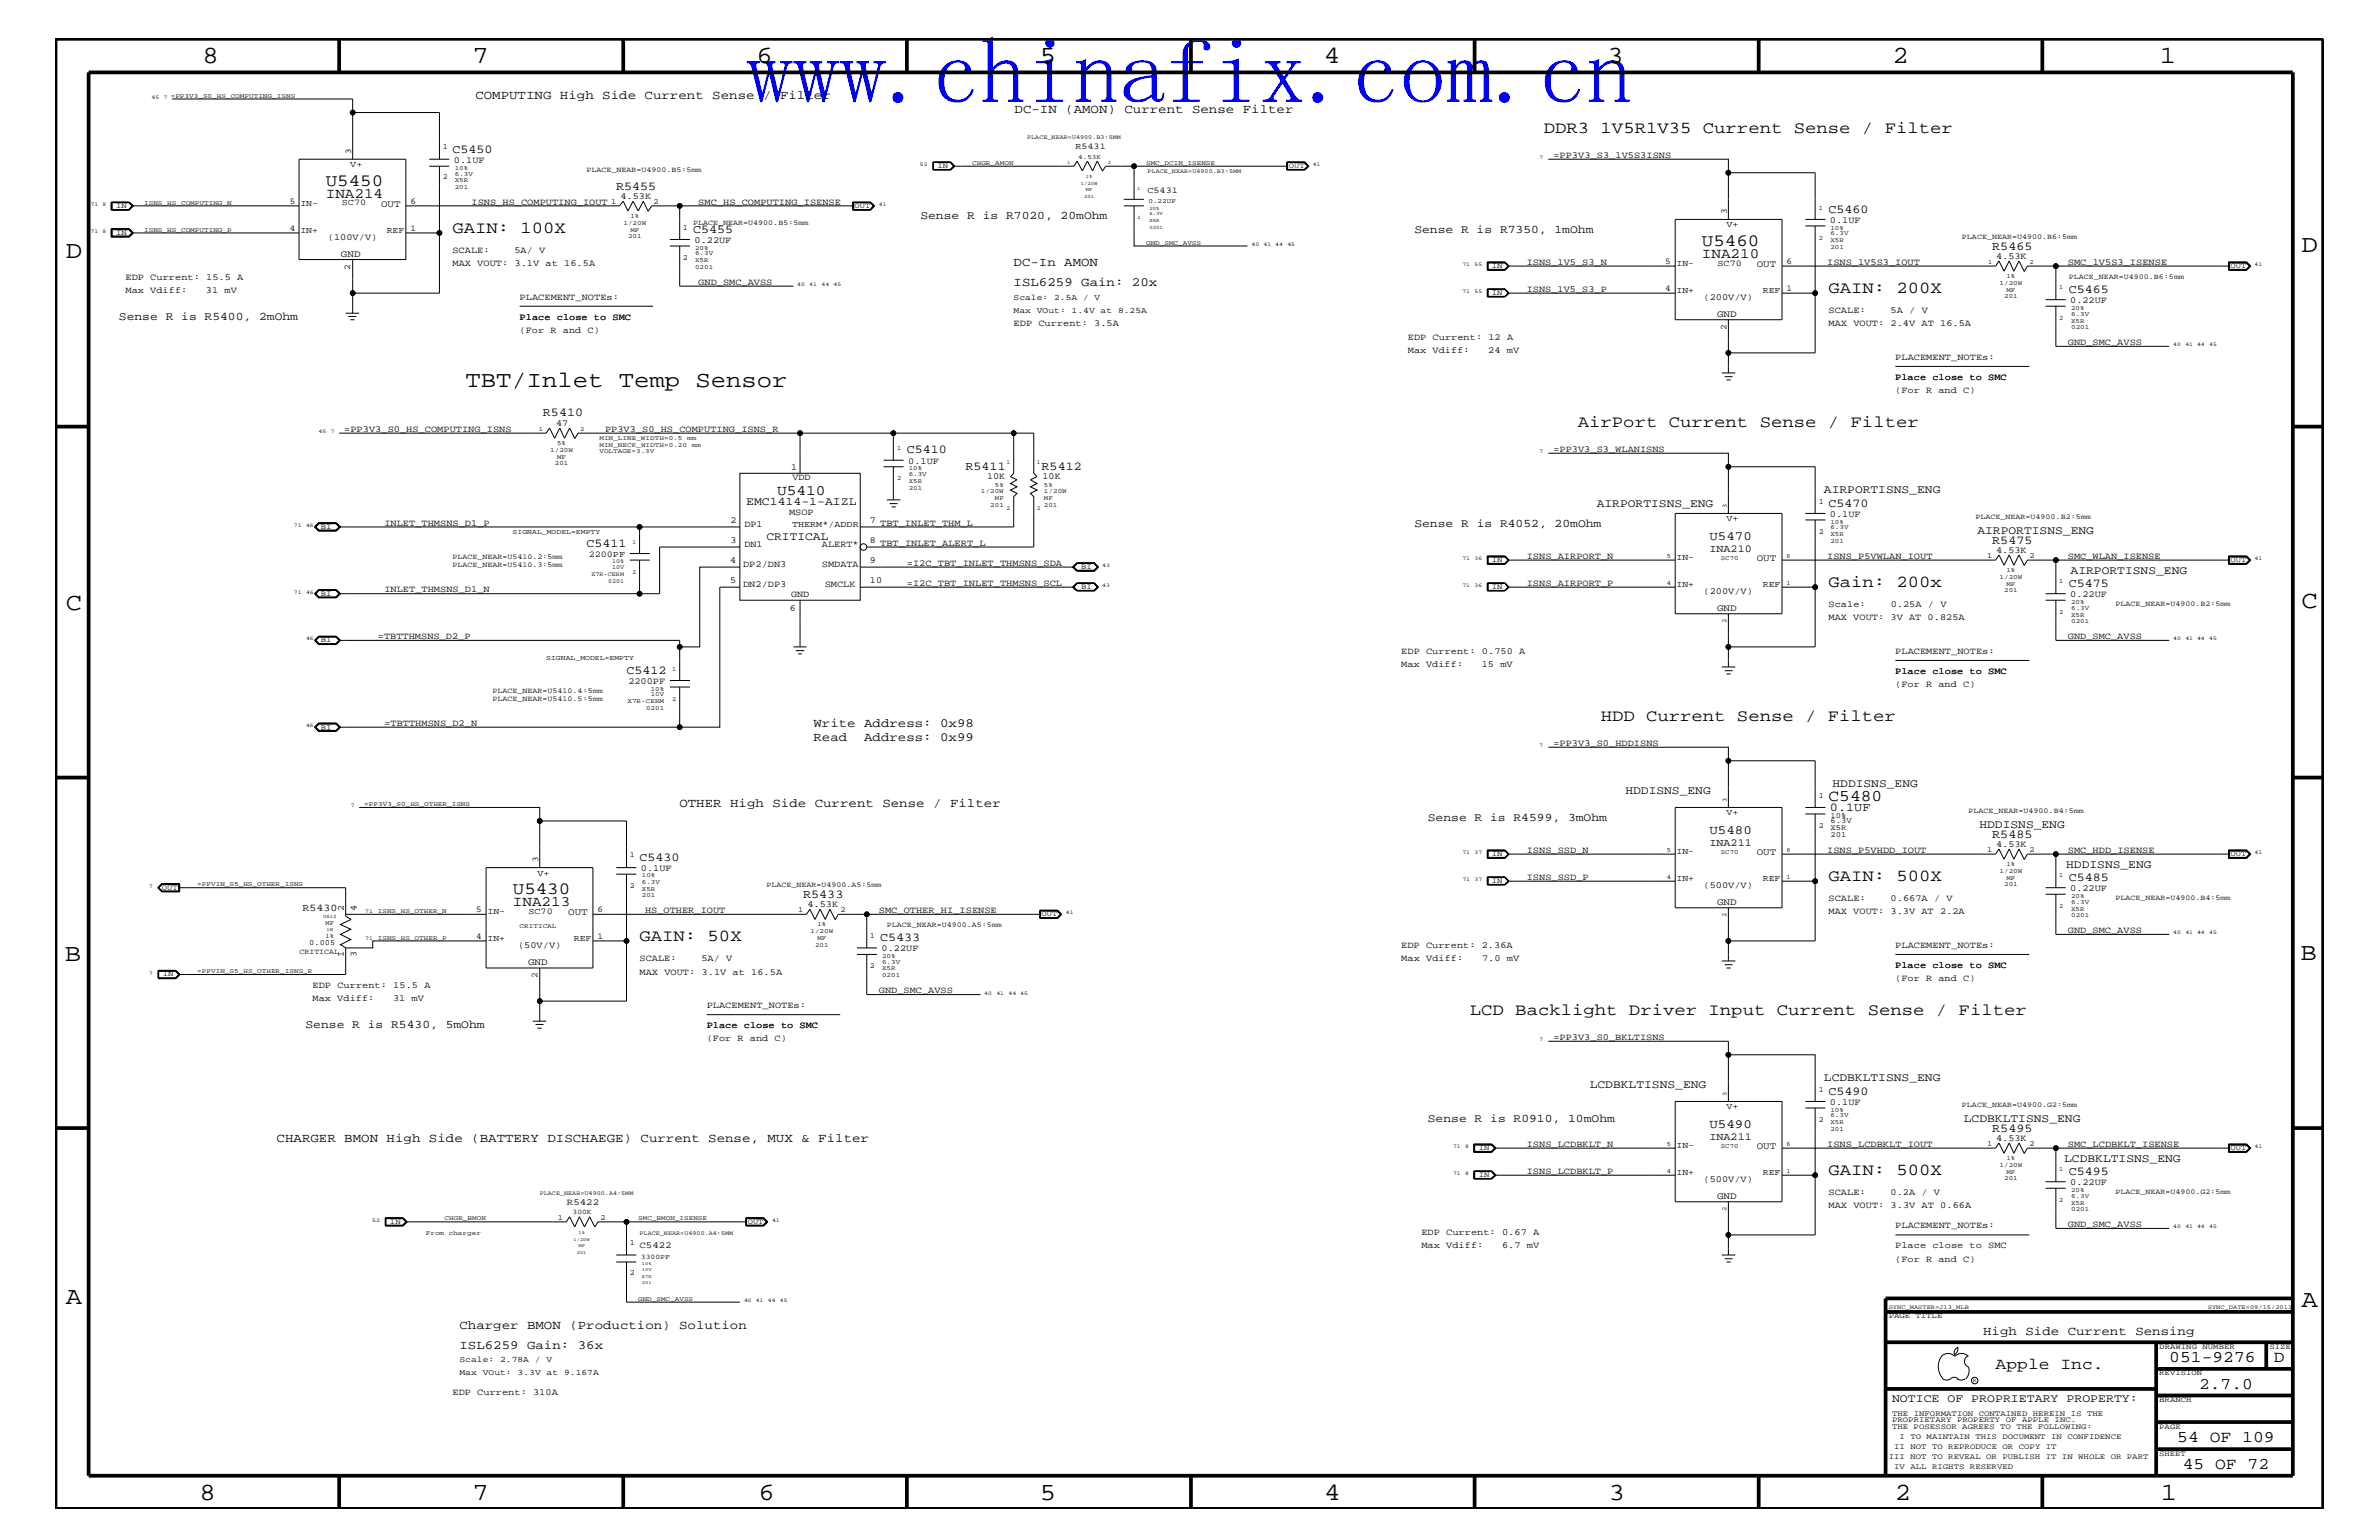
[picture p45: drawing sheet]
<svg xmlns="http://www.w3.org/2000/svg" width="432mm" height="279mm" viewBox="0 0 432 279" stroke-linecap="round" stroke-linejoin="round" font-family="sans-serif">
<defs><g id="words">
<text font-size="16.9" fill="#00f" x="135.5" y="18.7">www.chinafix.com.cn</text>
<g font-size="4.5">
<text x="36.7" y="11.5">8</text>
<text x="85.8" y="11.5">7</text>
<text x="137.3" y="11.5">6</text>
<text x="188.7" y="11.5">5</text>
<text x="240.3" y="11.5">4</text>
<text x="291.8" y="11.5">3</text>
<text x="343.5" y="11.5">2</text>
<text x="392" y="11.5">1</text>
<text x="11.9" y="46.8">D</text>
<text x="417.7" y="45.7">D</text>
<text x="11.9" y="110.6">C</text>
<text x="417.7" y="110.3">C</text>
<text x="11.8" y="174.3">B</text>
<text x="417.6" y="174.2">B</text>
<text x="11.9" y="236.7">A</text>
<text x="417.7" y="237.1">A</text>
<text x="36.2" y="272.1">8</text>
<text x="85.8" y="272.1">7</text>
<text x="137.7" y="272.1">6</text>
<text x="188.7" y="272.1">5</text>
<text x="240.4" y="272.1">4</text>
<text x="292" y="272.1">3</text>
<text x="343.9" y="272.1">2</text>
<text x="392.2" y="272.1">1</text>
</g>
<text font-size="4.1" x="84.5" y="70.1">TBT/Inlet Temp Sensor</text>
<g font-size="3.1">
<text x="59.1" y="33.7">U5450</text>
<text x="308.9" y="44.6">U5460</text>
<text x="93.1" y="162.2">U5430</text>
</g>
<g font-size="3">
<text x="280.2" y="24.1">DDR3 1V5R1V35 Current Sense / Filter</text>
<text x="82.1" y="42.3">GAIN: 100X</text>
<text x="331.9" y="53.2">GAIN: 200X</text>
<text x="286.4" y="77.4">AirPort Current Sense / Filter</text>
<text x="331.9" y="106.5">Gain: 200x</text>
<text x="290.5" y="130.8">HDD Current Sense / Filter</text>
<text x="331.9" y="145.3">C5480</text>
<text x="331.9" y="159.9">GAIN: 500X</text>
<text x="116.1" y="170.7">GAIN: 50X</text>
<text x="266.8" y="184.1">LCD Backlight Driver Input Current Sense / Filter</text>
<text x="331.9" y="213.2">GAIN: 500X</text>
<text x="362.2" y="248.4">Apple Inc.</text>
<text x="393.7" y="247.1">051-9276</text>
<text x="399.2" y="252">2.7.0</text>
<text x="412.7" y="247.1">D</text>
<text x="395.2" y="261.6">54 OF 109</text>
<text x="396.2" y="266.6">45 OF 72</text>
</g>
<g font-size="2.6">
<text x="59.1" y="35.8">INA214</text>
<text x="308.9" y="46.8">INA210</text>
<text x="141.1" y="89.8">U5410</text>
<text x="93.1" y="164.4">INA213</text>
</g>
<g font-size="2.3">
<text x="86.3" y="18">COMPUTING High Side Current Sense / Filter</text>
<text x="184.1" y="20.4">DC-IN (AMON) Current Sense Filter</text>
<text x="184" y="48.3">DC-In AMON</text>
<text x="184" y="51.9">ISL6259 Gain: 20x</text>
<text x="310.3" y="98">U5470</text>
<text x="147.7" y="131.9">Write Address: 0x98</text>
<text x="147.7" y="134.4">Read</text>
<text x="156.9" y="134.4">Address: 0x99</text>
<text x="123.3" y="146.5">OTHER High Side Current Sense / Filter</text>
<text x="310.3" y="151.3">U5480</text>
<text x="50.2" y="207.1">CHARGER BMON High Side (BATTERY DISCHAEGE) Current Sense, MUX &amp; Filter</text>
<text x="310.3" y="204.7">U5490</text>
<text x="83.4" y="244.7">ISL6259 Gain: 36x</text>
<text x="83.4" y="241.1">Charger BMON (Production) Solution</text>
<text x="360" y="242.3">High Side Current Sensing</text>
</g>
<g font-size="2.2">
<text x="82.1" y="27.7">C5450</text>
<text x="111.8" y="34.4">R5455</text>
<text x="331.9" y="38.6">C5460</text>
<text x="125.8" y="42.3">C5455</text>
<text x="361.6" y="45.3">R5465</text>
<text x="375.5" y="53.2">C5465</text>
<text x="98.6" y="75.6">R5410</text>
<text x="164.6" y="82.2">C5410</text>
<text x="175.3" y="85.2">R5411</text>
<text x="189.1" y="85.2">R5412</text>
<text x="331.9" y="92">C5470</text>
<text x="106.4" y="99.3">C5411</text>
<text x="361.6" y="98.7">R5475</text>
<text x="375.5" y="106.5">C5475</text>
<text x="113.7" y="122.3">C5412</text>
<text x="332.1" y="147.1">0.1UF</text>
<text x="361.6" y="152">R5485</text>
<text x="116.1" y="156.2">C5430</text>
<text x="375.5" y="159.9">C5485</text>
<text x="145.8" y="162.8">R5433</text>
<text x="159.8" y="170.7">C5433</text>
<text x="331.9" y="198.7">C5490</text>
<text x="361.6" y="205.3">R5495</text>
<text x="375.5" y="213.2">C5495</text>
</g>
<g font-size="2.1">
<text x="167" y="39.8">Sense R is R7020, 20mOhm</text>
<text x="256.7" y="42.3">Sense R is R7350, 1mOhm</text>
<text x="21.6" y="58">Sense R is R5400, 2mOhm</text>
<text x="331" y="89.5">AIRPORTISNS_ENG</text>
<text x="135.4" y="91.6">EMC1414-1-AIZL</text>
<text x="256.7" y="95.6">Sense R is R4052, 20mOhm</text>
<text x="289.8" y="92">AIRPORTISNS_ENG</text>
<text x="139.1" y="98">CRITICAL</text>
<text x="358.9" y="96.8">AIRPORTISNS_ENG</text>
<text x="375.8" y="104.1">AIRPORTISNS_ENG</text>
<text x="332.6" y="142.9">HDDISNS_ENG</text>
<text x="259.2" y="149">Sense R is R4599, 3mOhm</text>
<text x="295" y="144">HDDISNS_ENG</text>
<text x="359.3" y="150.1">HDDISNS_ENG</text>
<text x="375" y="157.4">HDDISNS_ENG</text>
<text x="55.5" y="186.5">Sense R is R5430, 5mOhm</text>
<text x="288.5" y="197.4">LCDBKLTISNS_ENG</text>
<text x="331" y="196.2">LCDBKLTISNS_ENG</text>
<text x="259.2" y="203.5">Sense R is R0910, 10mOhm</text>
<text x="356.4" y="203.5">LCDBKLTISNS_ENG</text>
<text x="374.6" y="210.8">LCDBKLTISNS_ENG</text>
<text x="343.4" y="254.4">NOTICE OF PROPRIETARY PROPERTY:</text>
</g>
<g font-size="1.9">
<text x="310.3" y="100.1">INA210</text>
<text x="310.3" y="153.4">INA211</text>
<text x="54.9" y="165.3">R5430</text>
<text x="310.3" y="206.8">INA211</text>
</g>
<g font-size="1.8">
<text x="69.2" y="37.5">OUT</text>
<text x="61.9" y="46.7">GND</text>
<text x="318.9" y="48.5">OUT</text>
<text x="311.7" y="57.5">GND</text>
<text x="318.9" y="101.8">OUT</text>
<text x="311.7" y="110.9">GND</text>
<text x="318.9" y="155.1">OUT</text>
<text x="103.1" y="166.1">OUT</text>
<text x="311.7" y="164.2">GND</text>
<text x="95.8" y="175.1">GND</text>
<text x="318.9" y="208.5">OUT</text>
<text x="311.7" y="217.5">GND</text>
</g>
<g font-size="1.7">
<text x="82.4" y="29.5">0.1UF</text>
<text x="281.9" y="28.6">=PP3V3_S3_1V5S3ISNS</text>
<text x="85.6" y="37.2">ISNS_HS_COMPUTING_IOUT</text>
<text x="112.6" y="36.1">4.53K</text>
<text x="126.7" y="37.2">SMC_HS_COMPUTING_ISENSE</text>
<text x="332.1" y="40.4">0.1UF</text>
<text x="59.5" y="43.5">(100V/V)</text>
<text x="82.1" y="45.9">SCALE:</text>
<text x="93.4" y="45.9">5A/ V</text>
<text x="126.1" y="44.1">0.22UF</text>
<text x="362.3" y="47">4.53K</text>
<text x="22.8" y="53.2">Max Vdiff:</text>
<text x="22.8" y="50.7">EDP Current: 15.5 A</text>
<text x="37.4" y="53.2">31 mV</text>
<text x="82.1" y="48.3">MAX VOUT: 3.1V at 16.5A</text>
<text x="126.7" y="51.7">GND_SMC_AVSS</text>
<text x="277.1" y="48">ISNS_1V5_S3_N</text>
<text x="277.1" y="52.9">ISNS_1V5_S3_P</text>
<text x="331.6" y="48">ISNS_1V5S3_IOUT</text>
<text x="375.3" y="48">SMC_1V5S3_ISENSE</text>
<text x="94.3" y="54.4">PLACEMENT_NOTEs:</text>
<text x="94.3" y="58">Place close to SMC</text>
<text x="184" y="59.2">EDP Current: 3.5A</text>
<text x="309.2" y="54.4">(200V/V)</text>
<text x="331.9" y="59.2">MAX VOUT: 2.4V AT 16.5A</text>
<text x="331.9" y="56.8">SCALE:</text>
<text x="343.2" y="56.8">5A / V</text>
<text x="375.8" y="55">0.22UF</text>
<text x="94.3" y="60.4">(For R and C)</text>
<text x="255.5" y="64">Max Vdiff:</text>
<text x="255.5" y="61.7">EDP Current: 12 A</text>
<text x="270.1" y="64">24 mV</text>
<text x="344" y="65.3">PLACEMENT_NOTEs:</text>
<text x="375.3" y="62.6">GND_SMC_AVSS</text>
<text x="344" y="71.3">(For R and C)</text>
<text x="344" y="68.9">Place close to SMC</text>
<text x="100.9" y="77.3">47</text>
<text x="62.5" y="78.3">=PP3V3_S0_HS_COMPUTING_ISNS</text>
<text x="109.8" y="78.3">PP3V3_S0_HS_COMPUTING_ISNS_R</text>
<text x="281.9" y="82">=PP3V3_S3_WLANISNS</text>
<text x="143.6" y="85.3">1</text>
<text x="143.8" y="87.1">VDD</text>
<text x="164.8" y="84.1">0.1UF</text>
<text x="179.2" y="87">10K</text>
<text x="189.2" y="87">10K</text>
<text x="69.8" y="95.4">INLET_THMSNS_D1_P</text>
<text x="132.6" y="94.9">2</text>
<text x="135.1" y="95.6">DP1</text>
<text x="143.2" y="93.4">MSOP</text>
<text x="157.9" y="94.9">7</text>
<text x="159.8" y="95.4">TBT_INLET_THM_L</text>
<text x="332.1" y="93.8">0.1UF</text>
<text x="132.6" y="98.5">3</text>
<text x="135.1" y="99.3">DN1</text>
<text x="149.2" y="99.3">ALERT*</text>
<text x="157.9" y="98.5">8</text>
<text x="159.8" y="99">TBT_INLET_ALERT_L</text>
<text x="277.1" y="101.4">ISNS_AIRPORT_N</text>
<text x="331.6" y="101.4">ISNS_P5VWLAN_IOUT</text>
<text x="362.3" y="100.4">4.53K</text>
<text x="375.3" y="101.4">SMC_WLAN_ISENSE</text>
<text x="69.8" y="107.5">INLET_THMSNS_D1_N</text>
<text x="132.5" y="105.8">5</text>
<text x="132.5" y="102.1">4</text>
<text x="134.9" y="102.9">DP2/DN3</text>
<text x="134.9" y="106.5">DN2/DP3</text>
<text x="149.2" y="102.9">SMDATA</text>
<text x="149.7" y="106.5">SMCLK</text>
<text x="157.9" y="105.8">10</text>
<text x="157.9" y="102.1">9</text>
<text x="164.6" y="102.6">=I2C_TBT_INLET_THMSNS_SDA</text>
<text x="164.6" y="106.3">=I2C_TBT_INLET_THMSNS_SCL</text>
<text x="277.1" y="106.3">ISNS_AIRPORT_P</text>
<text x="309.2" y="107.7">(200V/V)</text>
<text x="143.3" y="110.8">6</text>
<text x="143.6" y="108.3">GND</text>
<text x="331.9" y="112.6">MAX VOUT: 3V AT 0.825A</text>
<text x="331.9" y="110.2">Scale:</text>
<text x="343.2" y="110.2">0.25A / V</text>
<text x="375.8" y="108.3">0.22UF</text>
<text x="68.6" y="115.9">=TBTTHMSNS_D2_P</text>
<text x="254.3" y="118.6">EDP Current: 0.750 A</text>
<text x="344" y="118.6">PLACEMENT_NOTEs:</text>
<text x="375.3" y="115.9">GND_SMC_AVSS</text>
<text x="114" y="124.1">2200PF</text>
<text x="254.3" y="121">Max Vdiff:</text>
<text x="269" y="121">15 mV</text>
<text x="344" y="124.7">(For R and C)</text>
<text x="344" y="122.3">Place close to SMC</text>
<text x="69.8" y="131.7">=TBTTHMSNS_D2_N</text>
<text x="281.9" y="135.3">=PP3V3_S0_HDDISNS</text>
<text x="277.1" y="154.7">ISNS_SSD_N</text>
<text x="331.6" y="154.7">ISNS_P5VHDD_IOUT</text>
<text x="362.3" y="153.7">4.53K</text>
<text x="375.3" y="154.7">SMC_HDD_ISENSE</text>
<text x="116.3" y="158">0.1UF</text>
<text x="277.1" y="159.6">ISNS_SSD_P</text>
<text x="309.2" y="161.1">(500V/V)</text>
<text x="375.8" y="161.7">0.22UF</text>
<text x="62.4" y="165.2" transform="rotate(-90 62.4 165.2)">2</text>
<text x="64.7" y="165.2" transform="rotate(-90 64.7 165.2)">4</text>
<text x="117.1" y="165.6">HS_OTHER_IOUT</text>
<text x="146.6" y="164.5">4.53K</text>
<text x="159.5" y="165.6">SMC_OTHER_HI_ISENSE</text>
<text x="331.9" y="165.9">MAX VOUT: 3.3V AT 2.2A</text>
<text x="331.9" y="163.5">SCALE:</text>
<text x="343.2" y="163.5">0.667A / V</text>
<text x="62.4" y="173.7" transform="rotate(-90 62.4 173.7)">1</text>
<text x="64.7" y="173.7" transform="rotate(-90 64.7 173.7)">3</text>
<text x="94" y="172">(50V/V)</text>
<text x="160" y="172.6">0.22UF</text>
<text x="254.3" y="172">EDP Current: 2.36A</text>
<text x="344" y="172">PLACEMENT_NOTEs:</text>
<text x="375.3" y="169.3">GND_SMC_AVSS</text>
<text x="56.7" y="179.3">EDP Current: 15.5 A</text>
<text x="116.1" y="174.4">SCALE:</text>
<text x="116.1" y="176.8">MAX VOUT: 3.1V at 16.5A</text>
<text x="127.3" y="174.4">5A/ V</text>
<text x="254.3" y="174.4">Max Vdiff:</text>
<text x="269" y="174.4">7.0 mV</text>
<text x="344" y="178">(For R and C)</text>
<text x="344" y="175.6">Place close to SMC</text>
<text x="56.7" y="181.6">Max Vdiff:</text>
<text x="71.3" y="181.6">31 mV</text>
<text x="128.3" y="182.9">PLACEMENT_NOTEs:</text>
<text x="159.5" y="180.2">GND_SMC_AVSS</text>
<text x="128.3" y="188.9">(For R and C)</text>
<text x="128.3" y="186.5">Place close to SMC</text>
<text x="281.9" y="188.7">=PP3V3_S0_BKLTISNS</text>
<text x="332.1" y="200.4">0.1UF</text>
<text x="277.1" y="208.1">ISNS_LCDBKLT_N</text>
<text x="331.6" y="208.1">ISNS_LCDBKLT_IOUT</text>
<text x="362.3" y="207">4.53K</text>
<text x="375.3" y="208.1">SMC_LCDBKLT_ISENSE</text>
<text x="277.1" y="213">ISNS_LCDBKLT_P</text>
<text x="309.2" y="214.4">(500V/V)</text>
<text x="375.8" y="215">0.22UF</text>
<text x="102.9" y="218.6">R5422</text>
<text x="331.9" y="216.9">SCALE:</text>
<text x="331.9" y="219.2">MAX VOUT: 3.3V AT 0.66A</text>
<text x="343.1" y="216.9">0.2A / V</text>
<text x="116.1" y="226.5">C5422</text>
<text x="258" y="226.5">Max Vdiff:</text>
<text x="258" y="224.1">EDP Current: 0.67 A</text>
<text x="272.6" y="226.5">6.7 mV</text>
<text x="344" y="222.9">PLACEMENT_NOTEs:</text>
<text x="344" y="226.5">Place close to SMC</text>
<text x="375.3" y="222.6">GND_SMC_AVSS</text>
<text x="344" y="229">(For R and C)</text>
<text x="82.1" y="253.2">EDP Current: 310A</text>
</g>
<g font-size="1.6">
<text x="63.8" y="28" transform="rotate(-90 63.8 28)">3</text>
<text x="195.2" y="27.1">R5431</text>
<text x="63.6" y="30.3">V+</text>
<text x="208.3" y="35">C5431</text>
<text x="52.6" y="37">5</text>
<text x="52.6" y="41.9">4</text>
<text x="54.5" y="37.4">IN-</text>
<text x="62.1" y="37.3">SC70</text>
<text x="74.5" y="36.9">6</text>
<text x="74.5" y="41.9">1</text>
<text x="313.4" y="41.3">V+</text>
<text x="313.4" y="38.9" transform="rotate(-90 313.4 38.9)">3</text>
<text x="54.5" y="42.3">IN+</text>
<text x="70.2" y="42.3">REF</text>
<text x="302.3" y="47.9">5</text>
<text x="324.3" y="47.9">6</text>
<text x="63.6" y="49" transform="rotate(-90 63.6 49)">2</text>
<text x="302.3" y="52.8">4</text>
<text x="304.3" y="53.2">IN+</text>
<text x="304.3" y="48.3">IN-</text>
<text x="311.7" y="48.2">SC70</text>
<text x="320" y="53.2">REF</text>
<text x="324.3" y="52.8">1</text>
<text x="313.4" y="59.9" transform="rotate(-90 313.4 59.9)">2</text>
<text x="143.8" y="95.6">THERM*/ADDR</text>
<text x="313.4" y="94.6">V+</text>
<text x="106.8" y="101">2200PF</text>
<text x="304.3" y="101.6">IN-</text>
<text x="304.3" y="106.5">IN+</text>
<text x="320" y="106.5">REF</text>
<text x="313.4" y="147.9">V+</text>
<text x="304.3" y="155">IN-</text>
<text x="97.5" y="158.9">V+</text>
<text x="97.7" y="156.4" transform="rotate(-90 97.7 156.4)">3</text>
<text x="304.3" y="159.9">IN+</text>
<text x="320" y="159.9">REF</text>
<text x="86.4" y="165.6">5</text>
<text x="88.5" y="165.9">IN-</text>
<text x="95.9" y="165.8">SC70</text>
<text x="108.5" y="165.4">6</text>
<text x="86.4" y="170.4">4</text>
<text x="88.5" y="170.7">IN+</text>
<text x="104.1" y="170.7">REF</text>
<text x="108.5" y="170.4">1</text>
<text x="97.5" y="177.5" transform="rotate(-90 97.5 177.5)">2</text>
<text x="313.4" y="201.3">V+</text>
<text x="304.3" y="208.3">IN-</text>
<text x="304.3" y="213.2">IN+</text>
<text x="320" y="213.2">REF</text>
</g>
<g font-size="1.5">
<text x="184" y="54.4">Scale: 2.5A / V</text>
<text x="184" y="56.8">Max VOut: 1.4V at 8.25A</text>
<text x="83.4" y="247.1">Scale: 2.78A / V</text>
<text x="83.4" y="249.5">Max VOut: 3.3V at 9.167A</text>
</g>
<g font-size="1.4">
<text x="80.3" y="27.1">1</text>
<text x="80.3" y="32.5">2</text>
<text x="106.4" y="31.2">PLACE_NEAR=U4900.B5:5mm</text>
<text x="170.2" y="30.5">IN</text>
<text x="233.9" y="30.5">OUT</text>
<text x="21.1" y="37.8">IN</text>
<text x="110.9" y="37">1</text>
<text x="118.6" y="37">2</text>
<text x="124" y="41.7">1</text>
<text x="125.8" y="40.8">PLACE_NEAR=U4900.B5:5mm</text>
<text x="155.1" y="37.8">OUT</text>
<text x="21.1" y="42.6">IN</text>
<text x="124" y="47.1">2</text>
<text x="356.1" y="43.3">PLACE_NEAR=U4900.B6:5mm</text>
<text x="270.8" y="48.7">IN</text>
<text x="270.8" y="53.5">IN</text>
<text x="375.5" y="50.6">PLACE_NEAR=U4900.B6:5mm</text>
<text x="404.9" y="48.7">OUT</text>
<text x="58.3" y="96">BI</text>
<text x="330.1" y="91.4">1</text>
<text x="358.6" y="94.2">PLACE_NEAR=U4900.B2:5mm</text>
<text x="82.1" y="101.5">PLACE_NEAR=U5410.2:5mm</text>
<text x="330.1" y="96.8">2</text>
<text x="360.7" y="101.3">1</text>
<text x="368.4" y="101.3">2</text>
<text x="82.1" y="102.9">PLACE_NEAR=U5410.3:5mm</text>
<text x="196.3" y="103.2">BI</text>
<text x="196.3" y="106.9">BI</text>
<text x="270.8" y="102.1">IN</text>
<text x="270.8" y="106.9">IN</text>
<text x="404.9" y="102.1">OUT</text>
<text x="58.3" y="108.1">BI</text>
<text x="384" y="109.9">PLACE_NEAR=U4900.B2:5mm</text>
<text x="58.3" y="116.5">BI</text>
<text x="89.4" y="125.7">PLACE_NEAR=U5410.4:5mm</text>
<text x="89.4" y="127.1">PLACE_NEAR=U5410.5:5mm</text>
<text x="58.3" y="132.4">BI</text>
<text x="330.1" y="144.7">1</text>
<text x="332.2" y="148.4">10%</text>
<text x="332.2" y="149.4">6.3V</text>
<text x="357.3" y="147.5">PLACE_NEAR=U4900.B4:5mm</text>
<text x="114.3" y="155.6">1</text>
<text x="270.8" y="155.4">IN</text>
<text x="330.1" y="150.1">2</text>
<text x="332.2" y="150.7">X5R</text>
<text x="332.2" y="151.8">201</text>
<text x="360.7" y="154.6">1</text>
<text x="368.4" y="154.6">2</text>
<text x="404.9" y="155.4">OUT</text>
<text x="29.4" y="161.4">OUT</text>
<text x="114.3" y="161.1">2</text>
<text x="139.1" y="160.9">PLACE_NEAR=U4900.A5:5mm</text>
<text x="270.8" y="160.2">IN</text>
<text x="144.9" y="165.6">1</text>
<text x="152.6" y="165.6">2</text>
<text x="189.1" y="166.2">OUT</text>
<text x="384" y="163.3">PLACE_NEAR=U4900.B4:5mm</text>
<text x="54.4" y="173.2">CRITICAL</text>
<text x="56.1" y="171.4">0.005</text>
<text x="157.9" y="170.1">1</text>
<text x="161" y="168.2">PLACE_NEAR=U4900.A5:5mm</text>
<text x="29.5" y="177.2">IN</text>
<text x="157.9" y="175.6">2</text>
<text x="330.1" y="198.1">1</text>
<text x="330.1" y="203.5">2</text>
<text x="356.1" y="200.9">PLACE_NEAR=U4900.G2:5mm</text>
<text x="268.4" y="208.7">IN</text>
<text x="360.7" y="208">1</text>
<text x="368.4" y="208">2</text>
<text x="404.9" y="208.7">OUT</text>
<text x="268.4" y="213.6">IN</text>
<text x="101.3" y="221.3">1</text>
<text x="109" y="221.3">2</text>
<text x="384" y="216.6">PLACE_NEAR=U4900.G2:5mm</text>
<text x="70.8" y="222">IN</text>
<text x="114.3" y="225.9">1</text>
<text x="135.7" y="222">OUT</text>
<text x="114.3" y="231.3">2</text>
<text x="342.8" y="239.2">PAGE TITLE</text>
<text x="391.9" y="244.7">DRAWING NUMBER</text>
<text x="411.9" y="244.7">SIZE</text>
<text x="391.9" y="249.5">REVISION</text>
<text x="343.4" y="256.8">THE INFORMATION CONTAINED HEREIN IS THE</text>
<text x="391.9" y="254.4">BRANCH</text>
<text x="343.4" y="258">PROPRIETARY PROPERTY OF APPLE INC.</text>
<text x="343.4" y="259.3">THE POSESSOR AGREES TO THE FOLLOWING:</text>
<text x="343.8" y="262.9">II NOT TO REPRODUCE OR COPY IT</text>
<text x="344.8" y="261.1">I TO MAINTAIN THIS DOCUMENT IN CONFIDENCE</text>
<text x="391.9" y="259.3">PAGE</text>
<text x="342.8" y="264.7">III NOT TO REVEAL OR PUBLISH IT IN WHOLE OR PART</text>
<text x="343.8" y="266.6">IV ALL RIGHTS RESERVED</text>
<text x="391.9" y="264.1">SHEET</text>
</g>
<g font-size="1.3">
<text x="93" y="96.8">SIGNAL_MODEL=EMPTY</text>
<text x="99.1" y="119.8">SIGNAL_MODEL=EMPTY</text>
<text x="103.9" y="220.3">300K</text>
<text x="116.3" y="228.4">3300PF</text>
</g>
<g font-size="1.2">
<text x="31" y="17.7">=PP3V3_S0_HS_COMPUTING_ISNS</text>
<text x="176.4" y="29.9">CHGR_AMON</text>
<text x="195.7" y="28.8">4.53K</text>
<text x="208" y="29.9">SMC_DCIN_ISENSE</text>
<text x="82.5" y="31.9">6.3V</text>
<text x="82.5" y="33">X5R</text>
<text x="82.5" y="34.2">201</text>
<text x="82.5" y="30.8">10%</text>
<text x="26.2" y="37.2">ISNS_HS_COMPUTING_N</text>
<text x="113.2" y="40.8">1/20W</text>
<text x="114.4" y="39.6">1%</text>
<text x="208.4" y="36.8">0.22UF</text>
<text x="330.1" y="38">1</text>
<text x="332.2" y="41.7">10%</text>
<text x="26.2" y="42">ISNS_HS_COMPUTING_P</text>
<text x="114" y="43.2">201</text>
<text x="114.4" y="42">MF</text>
<text x="126.2" y="46.3">6.3V</text>
<text x="126.2" y="45.3">20%</text>
<text x="126.2" y="47.6">X5R</text>
<text x="208" y="44.4">GND_SMC_AVSS</text>
<text x="330.1" y="43.5">2</text>
<text x="332.2" y="42.7">6.3V</text>
<text x="332.2" y="45.2">201</text>
<text x="332.2" y="44">X5R</text>
<text x="360.8" y="47.9">1</text>
<text x="368.4" y="47.9">2</text>
<text x="126.2" y="48.8">0201</text>
<text x="362.9" y="51.7">1/20W</text>
<text x="364.2" y="50.5">1%</text>
<text x="364.2" y="52.9">MF</text>
<text x="373.7" y="52.5">1</text>
<text x="363.8" y="54.1">201</text>
<text x="373.7" y="58">2</text>
<text x="375.9" y="58.5">X5R</text>
<text x="375.9" y="56.2">20%</text>
<text x="375.9" y="57.3">6.3V</text>
<text x="375.9" y="59.7">0201</text>
<text x="97.8" y="78.3">1</text>
<text x="99.9" y="82">1/20W</text>
<text x="101.1" y="83.3">MF</text>
<text x="101.1" y="80.8">5%</text>
<text x="105.3" y="78.3">2</text>
<text x="108.8" y="82.2">VOLTAGE=3.3V</text>
<text x="108.8" y="81.1">MIN_NECK_WIDTH=0.20</text>
<text x="108.8" y="79.9">MIN_LINE_WIDTH=0.5</text>
<text x="124.7" y="79.9">mm</text>
<text x="125.6" y="81.1">mm</text>
<text x="162.8" y="81.6">1</text>
<text x="100.7" y="84.4">201</text>
<text x="162.8" y="87.1">2</text>
<text x="164.9" y="85.3">10%</text>
<text x="164.9" y="86.4">6.3V</text>
<text x="164.9" y="88.8">201</text>
<text x="164.9" y="87.6">X5R</text>
<text x="178.1" y="89.5">1/20W</text>
<text x="180.6" y="88.3">5%</text>
<text x="189.5" y="88.3">5%</text>
<text x="189.5" y="89.5">1/20W</text>
<text x="179.7" y="92">201</text>
<text x="180.6" y="90.7">MF</text>
<text x="189.5" y="92">201</text>
<text x="189.5" y="90.7">MF</text>
<text x="313.4" y="92.2" transform="rotate(-90 313.4 92.2)">3</text>
<text x="332.2" y="95">10%</text>
<text x="302.5" y="101.3">5</text>
<text x="312.3" y="101.5">SC70</text>
<text x="324.3" y="101.2">6</text>
<text x="332.2" y="97.3">X5R</text>
<text x="332.2" y="98.5">201</text>
<text x="332.2" y="96">6.3V</text>
<text x="302.5" y="106.1">4</text>
<text x="324.3" y="106.1">1</text>
<text x="362.9" y="105">1/20W</text>
<text x="363.8" y="107.5">201</text>
<text x="364.2" y="103.8">1%</text>
<text x="364.2" y="106.3">MF</text>
<text x="373.7" y="105.9">1</text>
<text x="313.4" y="113" transform="rotate(-90 313.4 113)">2</text>
<text x="373.7" y="111.4">2</text>
<text x="375.9" y="111.9">X5R</text>
<text x="375.9" y="109.5">20%</text>
<text x="375.9" y="110.6">6.3V</text>
<text x="375.9" y="113.1">0201</text>
<text x="118.1" y="125.3">10%</text>
<text x="122" y="121.7">1</text>
<text x="113.9" y="127.6">X7R-CERM</text>
<text x="117.3" y="128.8">0201</text>
<text x="118.1" y="126.4">10V</text>
<text x="122" y="127.1">2</text>
<text x="66.1" y="146.2">=PP3V3_S0_HS_OTHER_ISNS</text>
<text x="313.4" y="145.6" transform="rotate(-90 313.4 145.6)">3</text>
<text x="302.5" y="154.6">5</text>
<text x="312.3" y="154.9">SC70</text>
<text x="324.3" y="154.5">6</text>
<text x="35.8" y="160.8">=PPVIN_S5_HS_OTHER_ISNS</text>
<text x="116.5" y="159.2">10%</text>
<text x="116.5" y="160.3">6.3V</text>
<text x="116.5" y="161.6">X5R</text>
<text x="302.5" y="159.5">4</text>
<text x="324.3" y="159.5">1</text>
<text x="362.9" y="158.4">1/20W</text>
<text x="363.8" y="160.8">201</text>
<text x="364.2" y="157.2">1%</text>
<text x="364.2" y="159.6">MF</text>
<text x="373.7" y="159.2">1</text>
<text x="59.1" y="167.8">MF</text>
<text x="68.6" y="165.6">ISNS_HS_OTHER_N</text>
<text x="116.5" y="162.8">201</text>
<text x="313.4" y="166.3" transform="rotate(-90 313.4 166.3)">2</text>
<text x="373.7" y="164.7">2</text>
<text x="375.9" y="163.9">6.3V</text>
<text x="375.9" y="162.8">20%</text>
<text x="375.9" y="165.2">X5R</text>
<text x="375.9" y="166.4">0201</text>
<text x="59.1" y="170.1">1%</text>
<text x="68.6" y="170.5">ISNS_HS_OTHER_P</text>
<text x="94.3" y="168.3">CRITICAL</text>
<text x="147.1" y="169.3">1/20W</text>
<text x="148" y="171.7">201</text>
<text x="148.4" y="168.1">1%</text>
<text x="148.4" y="170.5">MF</text>
<text x="160.1" y="173.8">20%</text>
<text x="35.8" y="176.6">=PPVIN_S5_HS_OTHER_ISNS_R</text>
<text x="160.1" y="177.3">0201</text>
<text x="160.1" y="176.1">X5R</text>
<text x="160.1" y="174.9">6.3V</text>
<text x="313.4" y="198.9" transform="rotate(-90 313.4 198.9)">3</text>
<text x="332.2" y="202.7">6.3V</text>
<text x="332.2" y="204">X5R</text>
<text x="332.2" y="201.7">10%</text>
<text x="302.5" y="208">5</text>
<text x="312.3" y="208.2">SC70</text>
<text x="324.3" y="207.9">6</text>
<text x="332.2" y="205.2">201</text>
<text x="302.5" y="212.8">4</text>
<text x="324.3" y="212.8">1</text>
<text x="362.9" y="211.7">1/20W</text>
<text x="363.8" y="214.2">201</text>
<text x="364.2" y="210.5">1%</text>
<text x="364.2" y="213">MF</text>
<text x="373.7" y="212.5">1</text>
<text x="80.7" y="221.4">CHGR_BMON</text>
<text x="115.8" y="221.4">SMC_BMON_ISENSE</text>
<text x="313.4" y="219.7" transform="rotate(-90 313.4 219.7)">2</text>
<text x="373.7" y="218">2</text>
<text x="375.9" y="217.3">6.3V</text>
<text x="375.9" y="216.2">20%</text>
<text x="375.9" y="218.6">X5R</text>
<text x="375.9" y="219.7">0201</text>
<text x="77.3" y="224.1">From</text>
<text x="81.5" y="224.1">charger</text>
<text x="115.8" y="236">GND_SMC_AVSS</text>
</g>
<g font-size="1.1">
<text x="186.4" y="25.3">PLACE_NEAR=U4900.B3:5MM</text>
<text x="208.3" y="31.4">PLACE_NEAR=U4900.B3:5MM</text>
<text x="182.7" y="84.1">1</text>
<text x="188.2" y="84.1">1</text>
<text x="182.7" y="92.6">2</text>
<text x="188.2" y="92.6">2</text>
<text x="114.8" y="98.7">1</text>
<text x="107.4" y="104.6">X7R-CERM</text>
<text x="110.4" y="105.8">0201</text>
<text x="111.1" y="102.2">10%</text>
<text x="111.1" y="103.3">10V</text>
<text x="114.8" y="104.1">2</text>
<text x="98" y="216.9">PLACE_NEAR=U4900.A4:5MM</text>
<text x="116.1" y="224.1">PLACE_NEAR=U4900.A4:5MM</text>
<text x="342.8" y="237.4">SYNC_MASTER=J13_MLB</text>
<text x="400.7" y="237.4">SYNC_DATE=09/15/2011</text>
</g>
<g font-size="1">
<text x="27.5" y="18">45</text>
<text x="29.7" y="18">7</text>
<text x="279.4" y="28.9">7</text>
<text x="167" y="30.2">52</text>
<text x="238.3" y="30.2">41</text>
<text x="16.4" y="37.4">71</text>
<text x="18.6" y="37.4">8</text>
<text x="159.5" y="37.4">41</text>
<text x="16.4" y="42.3">71</text>
<text x="18.6" y="42.3">8</text>
<text x="227.2" y="44.6">40</text>
<text x="229.4" y="44.6">41 44</text>
<text x="233.7" y="44.6">45</text>
<text x="144.7" y="51.9">40</text>
<text x="146.9" y="51.9">41</text>
<text x="149.1" y="51.9">44</text>
<text x="151.3" y="51.9">45</text>
<text x="265.4" y="48.3">71</text>
<text x="265.4" y="53.2">71</text>
<text x="267.6" y="48.3">55</text>
<text x="267.6" y="53.2">55</text>
<text x="409.2" y="48.3">41</text>
<text x="394.5" y="62.9">40</text>
<text x="396.7" y="62.9">41 44</text>
<text x="401" y="62.9">45</text>
<text x="57.8" y="78.6">45</text>
<text x="60" y="78.6">7</text>
<text x="279.4" y="82.2">7</text>
<text x="53.3" y="95.6">71</text>
<text x="55.5" y="95.6">46</text>
<text x="265.4" y="101.6">71</text>
<text x="267.6" y="101.6">36</text>
<text x="409.2" y="101.6">41</text>
<text x="53.3" y="107.7">71</text>
<text x="55.5" y="107.7">46</text>
<text x="200.1" y="102.9">43</text>
<text x="200.1" y="106.5">43</text>
<text x="265.4" y="106.5">71</text>
<text x="267.6" y="106.5">36</text>
<text x="55.5" y="116.2">46</text>
<text x="394.5" y="116.2">40</text>
<text x="396.7" y="116.2">41 44</text>
<text x="401" y="116.2">45</text>
<text x="55.5" y="131.9">46</text>
<text x="279.4" y="135.6">7</text>
<text x="63.7" y="146.5">7</text>
<text x="265.4" y="155">71</text>
<text x="267.6" y="155">37</text>
<text x="409.2" y="155">41</text>
<text x="27.1" y="161.1">7</text>
<text x="265.4" y="159.9">71</text>
<text x="267.6" y="159.9">37</text>
<text x="66.3" y="165.6">71</text>
<text x="193.5" y="165.9">41</text>
<text x="66.3" y="170.5">71</text>
<text x="394.5" y="169.5">40</text>
<text x="396.7" y="169.5">41 44</text>
<text x="401" y="169.5">45</text>
<text x="27.1" y="176.8">7</text>
<text x="178.6" y="180.5">40</text>
<text x="180.8" y="180.5">41</text>
<text x="183.1" y="180.5">44 45</text>
<text x="279.4" y="188.9">7</text>
<text x="263.7" y="208.3">71</text>
<text x="265.9" y="208.3">8</text>
<text x="409.2" y="208.3">41</text>
<text x="263.7" y="213.2">71</text>
<text x="265.9" y="213.2">8</text>
<text x="67.6" y="221.7">52</text>
<text x="140.1" y="221.7">41</text>
<text x="394.5" y="222.9">40</text>
<text x="396.7" y="222.9">41 44</text>
<text x="401" y="222.9">45</text>
<text x="135" y="236.2">40 41</text>
<text x="139.4" y="236.2">44</text>
<text x="141.6" y="236.2">45</text>
<text x="358.1" y="250.7">R</text>
</g>
<g font-size=".9">
<text x="193.7" y="29.7">1</text>
<text x="201.1" y="29.7">2</text>
<text x="196.2" y="33.6">1/20W</text>
<text x="196.8" y="35.9">201</text>
<text x="197.1" y="34.7">MF</text>
<text x="197.1" y="32.3">1%</text>
<text x="206.4" y="34.4">1</text>
<text x="206.4" y="39.8">2</text>
<text x="208.6" y="38">20%</text>
<text x="208.6" y="39.1">6.3V</text>
<text x="208.6" y="40.3">X5R</text>
<text x="208.6" y="41.5">0201</text>
<text x="58.6" y="166.5">0612</text>
<text x="59.3" y="168.9">1W</text>
</g>
<g font-size=".8">
<text x="104.1" y="225.1">1/20W</text>
<text x="104.7" y="227.5">201</text>
<text x="105" y="226.3">MF</text>
<text x="105" y="223.9">1%</text>
<text x="116.5" y="230.7">10V</text>
<text x="116.5" y="233">201</text>
<text x="116.5" y="229.6">10%</text>
<text x="116.5" y="231.8">X7R</text>
</g>
</g></defs>
<g fill="none" stroke="#000" stroke-width=".18">
<path d="M31.2 18h32.8v2.4M20.2 36.7v1.4M23.4 36.8h-3.1v1.2h3.1M23.4 36.8l.6 .6-.6 .6M23.4 36.8l.6 .6M23.5 36.7h-3.3v1.4h3.3M23.5 36.7l.7 .7-.7 .7M23.5 36.7l.6 .7-.6 .7M24 37.4l-.6 .6M24 37.4h30.3M54.3 28.9h19.4v18.2h-19.4zM64 28.9v-8.5h15.8v8.5"/>
<path d="M73.7 37.4h38.7l.7-.9 .9 1.8 .9-1.8 .9 1.8 1-1.8 .8 1.8M77.9 30.2h3.6M77.9 28.9h3.6M79.8 30.2v12.1h-6.1M123.4 37.4h-5.1l-.7 1M154.9 36.8h3.1l.6 .6-.6 .6h-3.1zM154.9 37.4h-31.5v6M154.9 36.8v1.2M157.9 36.8l.6 .6-.6 .6M158 36.7h-3.2v1.4h3.2M158 36.7l.8 .7-.8 .7M158 36.7l.7 .7-.7 .7"/>
<path d="M172.5 29.5h-3.1v1.2h3.1M172.5 29.5l.7 .7-.7 .5M172.5 29.5l.6 .7M172.6 29.4h-3.3v1.4h3.3M172.6 29.4l.7 .8-.7 .6M172.6 29.4l.6 .8-.6 .6M173.1 30.2h21.8l.6-1 .9 1.8 1-1.8 .9 1.8 .8-1.8 1 1.8M173.1 30.2l-.6 .5M204 37.4h3.6M204 36.2h3.6M205.8 37.4v7.2h20.6M205.8 30.2v6"/>
<path d="M233.6 29.4v1.4M233.7 30.2h-33l-.6 .9M236.7 29.5h-3v1.2h3M236.7 29.5l.7 .7-.7 .5M236.7 29.5l.6 .7-.6 .5M236.8 29.4h-3.3v1.4h3.3M236.8 29.4l.8 .8-.8 .6M236.8 29.4l.7 .8-.7 .6M281 28.9h32.7v10.9M304.1 39.8h19.3v18.2h-19.3zM313.7 31.3h15.8v8.5M327.7 39.8h3.6"/>
<path d="M20.2 41.5h3.3l.7 .8-.7 .7h-3.3zM20.2 41.5v1.4h3.3l.6-.6-.6-.8M20.3 41.6h3.1l.6 .7-.6 .6h-3.1zM20.3 41.7h3.1l.6 .6M24 42.3l-.6 .6M24 42.3h30.3M62.7 56.8h2.5M63.2 57.4h1.5M63.6 58h.8M64 47.1v9.7M79.8 42.3v10.9h-15.8M94.3 55.6h24.2"/>
<path d="M121.6 44.6h3.6M121.6 43.4h3.6M123.4 44.6v7.3h20.6M269.9 47.5h3.3l.7 .8-.7 .7h-3.3zM270 47.7h3.2M270 52.4v1.5M270 53.8h3.2M270 52.5h3.2M270.1 47.7v1.2h3.1l.5-.6M270.1 52.5v1.3M273.2 52.4h-3.3v1.5h3.3M273.2 47.7l.6 .6"/>
<path d="M273.2 47.7l.5 .6M273.2 52.4l.7 .8-.7 .7M273.2 52.4l.6 .8M273.2 52.5l.6 .7M273.2 52.5l.5 .7M273.7 48.3h30.4M273.7 53.2l-.5 .6M273.7 53.2h30.4M273.8 48.3l-.6 .7h-3.2M273.8 48.3l-.6-.7h-3.2v1.4M273.8 48.3l-.6 .7M273.8 53.2l-.6 .6"/>
<path d="M273.8 53.2l-.6 .7M323.4 48.3h38.8l.6-1 1 1.9 .9-1.9 .8 1.9 1-1.9 .9 1.9M327.7 41h3.6M329.5 41v12.2h-6.1M329.5 53.2v10.8h-15.8v-6M371.3 55.6h3.6M371.3 54.4h3.6M373.1 48.3v6.1M373.1 55.6v7.2h20.6M404.5 47.5h3.3l.7 .8-.7 .7h-3.3zM404.6 49v-1.4h3.1l.8 .7-.8 .7M404.6 47.7h3.1"/>
<path d="M404.6 47.7v1.2h3.1l.6-.6-.6-.6M404.6 48.3h-36.6l-.6 1M407.7 47.7l.7 .6-.7 .7h-3.1M61.6 78.6h37.6l.5-.9 1 1.8 .9-1.8 .9 1.8 .9-1.8 .9 1.8M145.2 78.6h-40.3l-.6 1M162.1 78.6h-16.9v7.3M162.1 78.6v4.9M162.1 78.6h21.9M312.5 67.7h2.5M313 68.3h1.5M313.4 68.9h.7M313.7 64v3.7"/>
<path d="M344 66.5h24.3M57.2 95.6l.7-.7h3.1l.6 .7-.6 .6h-3.1zM57.3 95.6l.6-.6h3.1l.6 .6-.6 .6h-3.1zM57.8 94.8h3.2l.7 .8-.7 .7h-3.2l-.6-.7zM57.8 94.8h3.2l.8 .8-.8 .8h-3.2l-.7-.8zM61.6 95.6h54.5v4.8M116.1 95.6h18.2M134.3 85.9h21.8v23h-21.8zM134.3 99.2h-14.6v8.5h-3.6M156.1 95.6h27.9v-5.5l.6-.6-1.2-.6 1.2-.6-1.2-.6 1.2-.6-1.2-.6 .6-.6v-7.3h3.6v7.3l.6 .6-1.2 .6 1.2 .6-1.2 .6 1.2 .6-1.2 .6 .6 .6v9.1h-30.3M160.4 84.7h3.6M160.4 83.5h3.6"/>
<path d="M161 90.7h2.4M161.5 91.4h1.4M161.8 92h.8M162.1 84.7v6M281 82.2h32.7v11M304.1 93.2h19.3v18.2h-19.3zM313.7 84.7h15.8v8.5M327.7 94.3h3.6M327.7 93.2h3.6M329.5 94.3v12.2h-6.1M57.8 107h3.2l.8 .7-.8 .8h-3.2l-.7-.8zM57.8 115.4h3.2l.8 .8-.8 .7h-3.2l-.7-.7z"/>
<path d="M57.9 107.1h3.1l.6 .6-.6 .6h-3.1l-.6-.6zM57.9 115.6h3.1l.6 .6-.6 .6h-3.1l-.6-.6zM61 107h-3.1l-.7 .7 .7 .7h3.1M61 107h-3.2l-.6 .7 .6 .7h3.2M61 107l.7 .7-.7 .7M61 107l.6 .7-.6 .7M61 115.5h-3.1l-.7 .7 .7 .7h3.1M61 115.5h-3.2l-.6 .7 .6 .7h3.2M61 115.5l.7 .7-.7 .7M61 115.5l.6 .7-.6 .7M61.6 116.2h61.8v1.2M114.3 101.6h3.6"/>
<path d="M114.3 100.4h3.6M116.1 101.6v6.1h-54.5M134.3 102.9h-7.3v14.5h-3.6v6.1M134.3 106.5h-3.7v25.4h-7.2v-7.3M144 117.4h2.4M144.5 118h1.5M144.9 118.6h.7M145.2 108.9v8.5M156.1 106.5h38.8M156.1 102.9h38.8M194.7 102.9l.7-.8h3.2l.8 .8-.8 .7h-3.2zM194.7 106.5l.7-.7h3.2l.8 .7-.8 .7h-3.2z"/>
<path d="M194.7 102.9l.8-.8h3.1l.7 .8-.7 .7h-3.1zM194.7 106.5l.8-.7h3.1l.7 .7-.7 .7h-3.1zM195.5 102.2h3.1l.5 .7-.5 .6h-3.1M195.5 102.2h3.1l.6 .7-.6 .6h-3.1M195.5 102.2l-.7 .7 .7 .6M195.5 102.2l-.6 .7 .6 .6M195.5 105.9h3.1l.5 .6-.5 .6h-3.1M195.5 105.9h3.1l.6 .6-.6 .6h-3.1M195.5 105.9l-.7 .6 .7 .6M195.5 105.9l-.6 .6 .6 .6M269.9 100.9h3.3l.7 .7-.7 .8h-3.3zM270 101h3.2"/>
<path d="M270 105.8v1.4M270 107.1h3.2M270 105.9h3.2M270.1 101v1.2h3.1l.5-.6M270.1 105.9v1.2M273.2 105.8h-3.3v1.4h3.3M273.2 101l.6 .6M273.2 101l.5 .6M273.2 105.8l.7 .7-.7 .7M273.2 105.8l.6 .7M273.2 105.9l.6 .6M273.2 105.9l.5 .6"/>
<path d="M273.7 101.6h30.4M273.7 106.5h30.4M273.7 106.5l-.5 .6M273.8 101.6l-.6 .7h-3.2M273.8 101.6l-.6-.7h-3.2v1.5M273.8 101.6l-.6 .8M273.8 106.5l-.6 .6M273.8 106.5l-.6 .7M313.7 117.4v3.6M323.4 101.6h38.8l.6-.9 1 1.8 .9-1.8 .8 1.8 1-1.8 .9 1.8M329.5 106.5v10.9h-15.8v-6M344 119.8h24.3"/>
<path d="M371.3 108.9h3.6M371.3 107.7h3.6M373.1 101.6v6.1M373.1 108.9v7.3h20.6M404.5 100.9h3.3l.7 .7-.7 .8h-3.3zM404.6 102.4v-1.5h3.1l.8 .7-.8 .8M404.6 101h3.1M404.6 101v1.2h3.1l.6-.6-.6-.6M404.6 101.6h-36.6l-.6 1M407.7 101l.7 .6-.7 .7h-3.1M57.2 131.9l.7-.6h3.1l.6 .6-.6 .7h-3.1zM57.3 131.9l.6-.6h3.1l.6 .6-.6 .6h-3.1z"/>
<path d="M57.8 131.3h3.2l.7 .6-.7 .8h-3.2l-.6-.8zM57.8 131.2h3.2l.8 .7-.8 .8h-3.2l-.7-.8zM61.6 131.9h61.8M121.6 124.6h3.6M121.6 123.5h3.6M281 135.6h32.7v10.9M312.5 121h2.5M313 121.7h1.5M313.4 122.3h.7M313.7 138h15.8v8.5M65.2 146.5h32.8v10.9M88.2 157.4h19.4v18.2h-19.4z"/>
<path d="M98 148.9h15.7v8.5M111.9 158.6h3.6M111.9 157.4h3.6M113.7 158.6v12.1h-6.1M269.9 154.2h3.3l.7 .8-.7 .7h-3.3zM270 154.4h3.2M270 159.1v1.4M270 159.2h3.2M270.1 154.4v1.2h3.1l.5-.6M270.1 159.2v1.3M273.2 159.1h-3.3v1.4h3.3M273.2 154.4l.6 .6"/>
<path d="M273.2 154.4l.5 .6M273.2 159.1l.7 .8-.7 .6M273.2 159.1l.6 .8M273.2 159.2l.6 .7M273.2 159.2l.5 .7M273.7 155h30.4M273.7 159.9h30.4M273.7 159.9l-.5 .6M273.8 155l-.6 .6h-3.2M273.8 155l-.6-.7h-3.2v1.4M273.8 155l-.6 .7M273.8 159.9l-.6 .6"/>
<path d="M304.1 146.5h19.3v18.2h-19.3zM323.4 155h38.8l.6-1 1 1.9 .9-1.9 .8 1.9 1-1.9 .9 1.9M327.7 146.5h3.6M327.7 147.7h3.6M329.5 147.7v12.2h-6.1M329.5 159.9v10.8h-15.8v-6M373.1 155h-5.1l-.6 1M404.5 154.2h3.3l.7 .8-.7 .7h-3.3zM404.6 155.7v-1.4h3.1l.8 .7-.8 .7M404.6 154.4h3.1M404.6 155h-31.5v6.1M404.6 154.4v1.2h3.1l.6-.6-.6-.6"/>
<path d="M407.7 154.4l.7 .6-.7 .6h-3.1M28.7 176h3.2l.8 .8-.8 .8h-3.2zM28.7 177.5h3.2M28.7 176.1h3.2M28.8 161.1l.7-.6h2.9v1.1h-2.9zM28.8 176.1v1.4M28.8 176.2h3l.6 .6M28.8 161.1l.6 .6M29.4 160.4l-.6 .7M29.4 160.3h3.2v1.5h-3.2l-.8-.7zM29.4 161.7h3.2M31.9 176.1l.6 .7-.6 .7"/>
<path d="M31.9 176.1l.7 .7-.7 .7M32.4 176.8l-.6 .6h-3M32.4 161.1h30.3v5.1l1.1 .6M32.5 160.4v1.3M32.6 160.4h-3.2l-.7 .7 .7 .6M62.7 165.9h25.5M63.7 166.8l-1.9 .9 1.9 .9-1.9 .9 1.9 1-1.9 .9 .9 .6v4.8h-30.3M88.2 170.7h-20.5v1.3h-5M107.6 165.9h38.8l.6-.9 .9 1.8 1-1.8 .9 1.8 .8-1.8 1 1.8M113.7 170.7v10.9h-15.7v-6M155.5 173.2h3.7M155.5 172h3.7"/>
<path d="M157.3 165.9h-5.1l-.6 1M157.3 173.2v7.2h20.7M188.7 165.1h3.3l.7 .8-.7 .7h-3.3zM188.7 166.6h3.3M188.7 165.2h3.3M188.8 165.9h-31.5v6.1M188.8 165.3h3.1l.6 .6-.6 .6h-3.1M188.8 165.2v1.4M192 165.2l.6 .7-.6 .7M192 165.2l.5 .7-.5 .7M270 160.5h3.2M312.5 174.4h2.5"/>
<path d="M313 175h1.5M313.4 175.6h.7M313.7 170.7v3.7M344 173.2h24.3M371.3 162.2h3.6M371.3 161.1h3.6M373.1 162.2v7.3h20.6M96.7 185.3h2.5M97.2 185.9h1.4M97.5 186.5h.8M98 181.6v3.7M128.3 184.1h24.2"/>
<path d="M281 188.9h32.7v2.5M304.1 199.8h19.3v18.2h-19.3zM313.7 199.8v-8.4h15.8v8.4M327.7 199.8h3.6M267.5 207.5h3.3l.7 .8-.7 .8h-3.3zM267.5 212.5h3.3l.7 .7-.7 .7h-3.3zM267.6 209.1v-1.5h3.1l.8 .7-.8 .8M267.6 212.5v1.4M267.6 207.7h3.1l.7 .6-.7 .7h-3.1zM270.7 212.5h-3.1v1.3h3.1M270.7 207.7l.6 .6M270.7 212.5l.7 .7-.7 .6"/>
<path d="M270.7 212.5l.8 .7-.8 .7M270.7 212.5l.6 .7M271.3 208.3l-.6 .6h-3.1M271.3 208.3h32.8M271.3 213.2h32.8M271.3 213.2l-.6 .6M323.4 208.3h38.8l.6-.9 1 1.8 .9-1.8 .8 1.8 1-1.8 .9 1.8M327.7 201h3.6M329.5 201v12.2h-6.1M329.5 213.2v10.9h-15.8v-6.1M371.3 215.6h3.6M371.3 214.4h3.6"/>
<path d="M373.1 208.3h-5.1l-.6 1M373.1 215.6v7.3h20.6M404.5 207.5h3.3l.7 .8-.7 .8h-3.3zM404.6 209.1v-1.5h3.1l.8 .7-.8 .8M404.6 207.7h3.1M404.6 208.3h-31.5v6.1M404.6 207.7v1.2h3.1l.6-.6-.6-.6M407.7 207.7l.7 .6-.7 .7h-3.1M69.9 221h3.3l.6 .7-.6 .7h-3.3M69.9 220.9h3.3l.7 .8-.7 .7h-3.3zM70 221.1h3.1l.6 .6M70 221v1.4"/>
<path d="M73.1 221l.6 .7-.6 .7M73.7 221.7h29.1l.6-.9 .9 1.8 .9-1.8 .9 1.8 .9-1.8 1 1.8 .5-.9h5.2v6M73.7 221.7l-.6 .6h-3.1M111.9 227.7h3.6M111.9 229h3.6M113.7 221.7h21.8M113.7 229v7.2h20.6M135.4 220.9h3.2l.8 .8-.8 .7h-3.2zM135.4 222.4h3.2M135.4 221h3.2M135.5 221.1h3l.6 .6-.6 .6h-3M135.5 221v1.4"/>
<path d="M138.6 221l.7 .7-.7 .7M138.6 221l.6 .7-.6 .7M312.5 227.7h2.5M313 228.4h1.5M313.4 229h.7M313.7 224.1v3.6M344 224.1h24.3M352.4 246.1a1.69 1.69 0 0 1 2.4 0M352.4 246a3.3 3.3 0 0 0 .3 4.1M352.6 250.2l.7 .2 .7-.2M354 250.2l.7-.3 .7 .3M354.8 246.1a1.69 1.69 0 0 1 2.5 0"/>
<path d="M355.3 250.2l.7 .2 .7-.2M355.3 244.4l.1 .3a1.18 1.18 0 0 1-.6 1M355.4 244.4a.99 .99 0 0 0-.6 1.4M357.2 246a1.04 1.04 0 0 0-.6 1 1.04 1.04 0 0 0 .6 1M357.3 248l.1 .7a2.11 2.11 0 0 1-.6 1.5"/>
<circle cx="64" cy="20.4" r=".42"/>
<circle cx="123.4" cy="37.4" r=".42"/>
<circle cx="205.8" cy="30.2" r=".42"/>
<circle cx="313.7" cy="31.3" r=".42"/>
<circle cx="64" cy="53.2" r=".42"/>
<circle cx="79.8" cy="42.3" r=".42"/>
<circle cx="329.5" cy="53.2" r=".42"/>
<circle cx="373.1" cy="48.3" r=".42"/>
<circle cx="145.2" cy="78.6" r=".42"/>
<circle cx="162.1" cy="78.6" r=".42"/>
<circle cx="184" cy="78.6" r=".42"/>
<circle cx="313.7" cy="64" r=".42"/>
<circle cx="116.1" cy="95.6" r=".42"/>
<circle cx="156.7" cy="99.2" r=".59"/>
<circle cx="313.7" cy="84.7" r=".42"/>
<circle cx="116.1" cy="107.7" r=".42"/>
<circle cx="123.4" cy="117.4" r=".42"/>
<circle cx="313.7" cy="117.4" r=".42"/>
<circle cx="329.5" cy="106.5" r=".42"/>
<circle cx="373.1" cy="101.6" r=".42"/>
<circle cx="123.4" cy="131.9" r=".42"/>
<circle cx="313.7" cy="138" r=".42"/>
<circle cx="98" cy="148.9" r=".42"/>
<circle cx="329.5" cy="159.9" r=".42"/>
<circle cx="373.1" cy="155" r=".42"/>
<circle cx="113.7" cy="170.7" r=".42"/>
<circle cx="157.3" cy="165.9" r=".42"/>
<circle cx="313.7" cy="170.7" r=".42"/>
<circle cx="98" cy="181.6" r=".42"/>
<circle cx="313.7" cy="191.4" r=".42"/>
<circle cx="329.5" cy="213.2" r=".42"/>
<circle cx="373.1" cy="208.3" r=".42"/>
<circle cx="113.7" cy="221.7" r=".42"/>
<circle cx="313.7" cy="224.1" r=".42"/>
<circle cx="358.4" cy="250.5" r=".59"/>
</g>
<g fill="none" stroke="#000" stroke-width=".68" stroke-linecap="butt">
<path d="M10.1 7h411.6v266.8h-411.6zM16.1 13.1h400.1v254.6h-400.1zM61.6 7v6.1M113.1 7v6.1M164.6 7v6.1M216.2 7v6.1M267.6 7v6.1M319.2 7v6.1M370.7 7v6.1M10.1 77.4h6M416.2 77.4h5.5M10.1 141.1h6"/>
<path d="M416.2 141.1h5.5M10.1 204.7h6M416.2 204.7h5.5M342.2 238h74M416.2 235.6h-74v32.1M342.2 243.5h74M342.2 252h49.2M391.4 248.4h24.8M391.4 243.5v24.2M391.4 258h24.8M391.4 253.2h24.8M411.3 243.5v4.9"/>
<path d="M61.6 267.7v6.1M113.1 267.7v6.1M164.6 267.7v6.1M216.2 268v5.8M267.6 267.7v6.1M319.2 267.7v6.1M370.7 267.7v6.1M391.4 262.9h24.8"/>
</g>
<g fill="#000">
<circle cx="64" cy="20.4" r=".42"/>
<circle cx="123.4" cy="37.4" r=".42"/>
<circle cx="205.8" cy="30.2" r=".42"/>
<circle cx="313.7" cy="31.3" r=".42"/>
<circle cx="64" cy="53.2" r=".42"/>
<circle cx="79.8" cy="42.3" r=".42"/>
<circle cx="329.5" cy="53.2" r=".42"/>
<circle cx="373.1" cy="48.3" r=".42"/>
<circle cx="145.2" cy="78.6" r=".42"/>
<circle cx="162.1" cy="78.6" r=".42"/>
<circle cx="184" cy="78.6" r=".42"/>
<circle cx="313.7" cy="64" r=".42"/>
<circle cx="116.1" cy="95.6" r=".42"/>
<circle cx="313.7" cy="84.7" r=".42"/>
<circle cx="116.1" cy="107.7" r=".42"/>
<circle cx="123.4" cy="117.4" r=".42"/>
<circle cx="313.7" cy="117.4" r=".42"/>
<circle cx="329.5" cy="106.5" r=".42"/>
<circle cx="373.1" cy="101.6" r=".42"/>
<circle cx="123.4" cy="131.9" r=".42"/>
<circle cx="313.7" cy="138" r=".42"/>
<circle cx="98" cy="148.9" r=".42"/>
<circle cx="329.5" cy="159.9" r=".42"/>
<circle cx="373.1" cy="155" r=".42"/>
<circle cx="113.7" cy="170.7" r=".42"/>
<circle cx="157.3" cy="165.9" r=".42"/>
<circle cx="313.7" cy="170.7" r=".42"/>
<circle cx="98" cy="181.6" r=".42"/>
<circle cx="313.7" cy="191.4" r=".42"/>
<circle cx="329.5" cy="213.2" r=".42"/>
<circle cx="373.1" cy="208.3" r=".42"/>
<circle cx="113.7" cy="221.7" r=".42"/>
<circle cx="313.7" cy="224.1" r=".42"/>
</g>
<use href="#words"/>
</svg>
